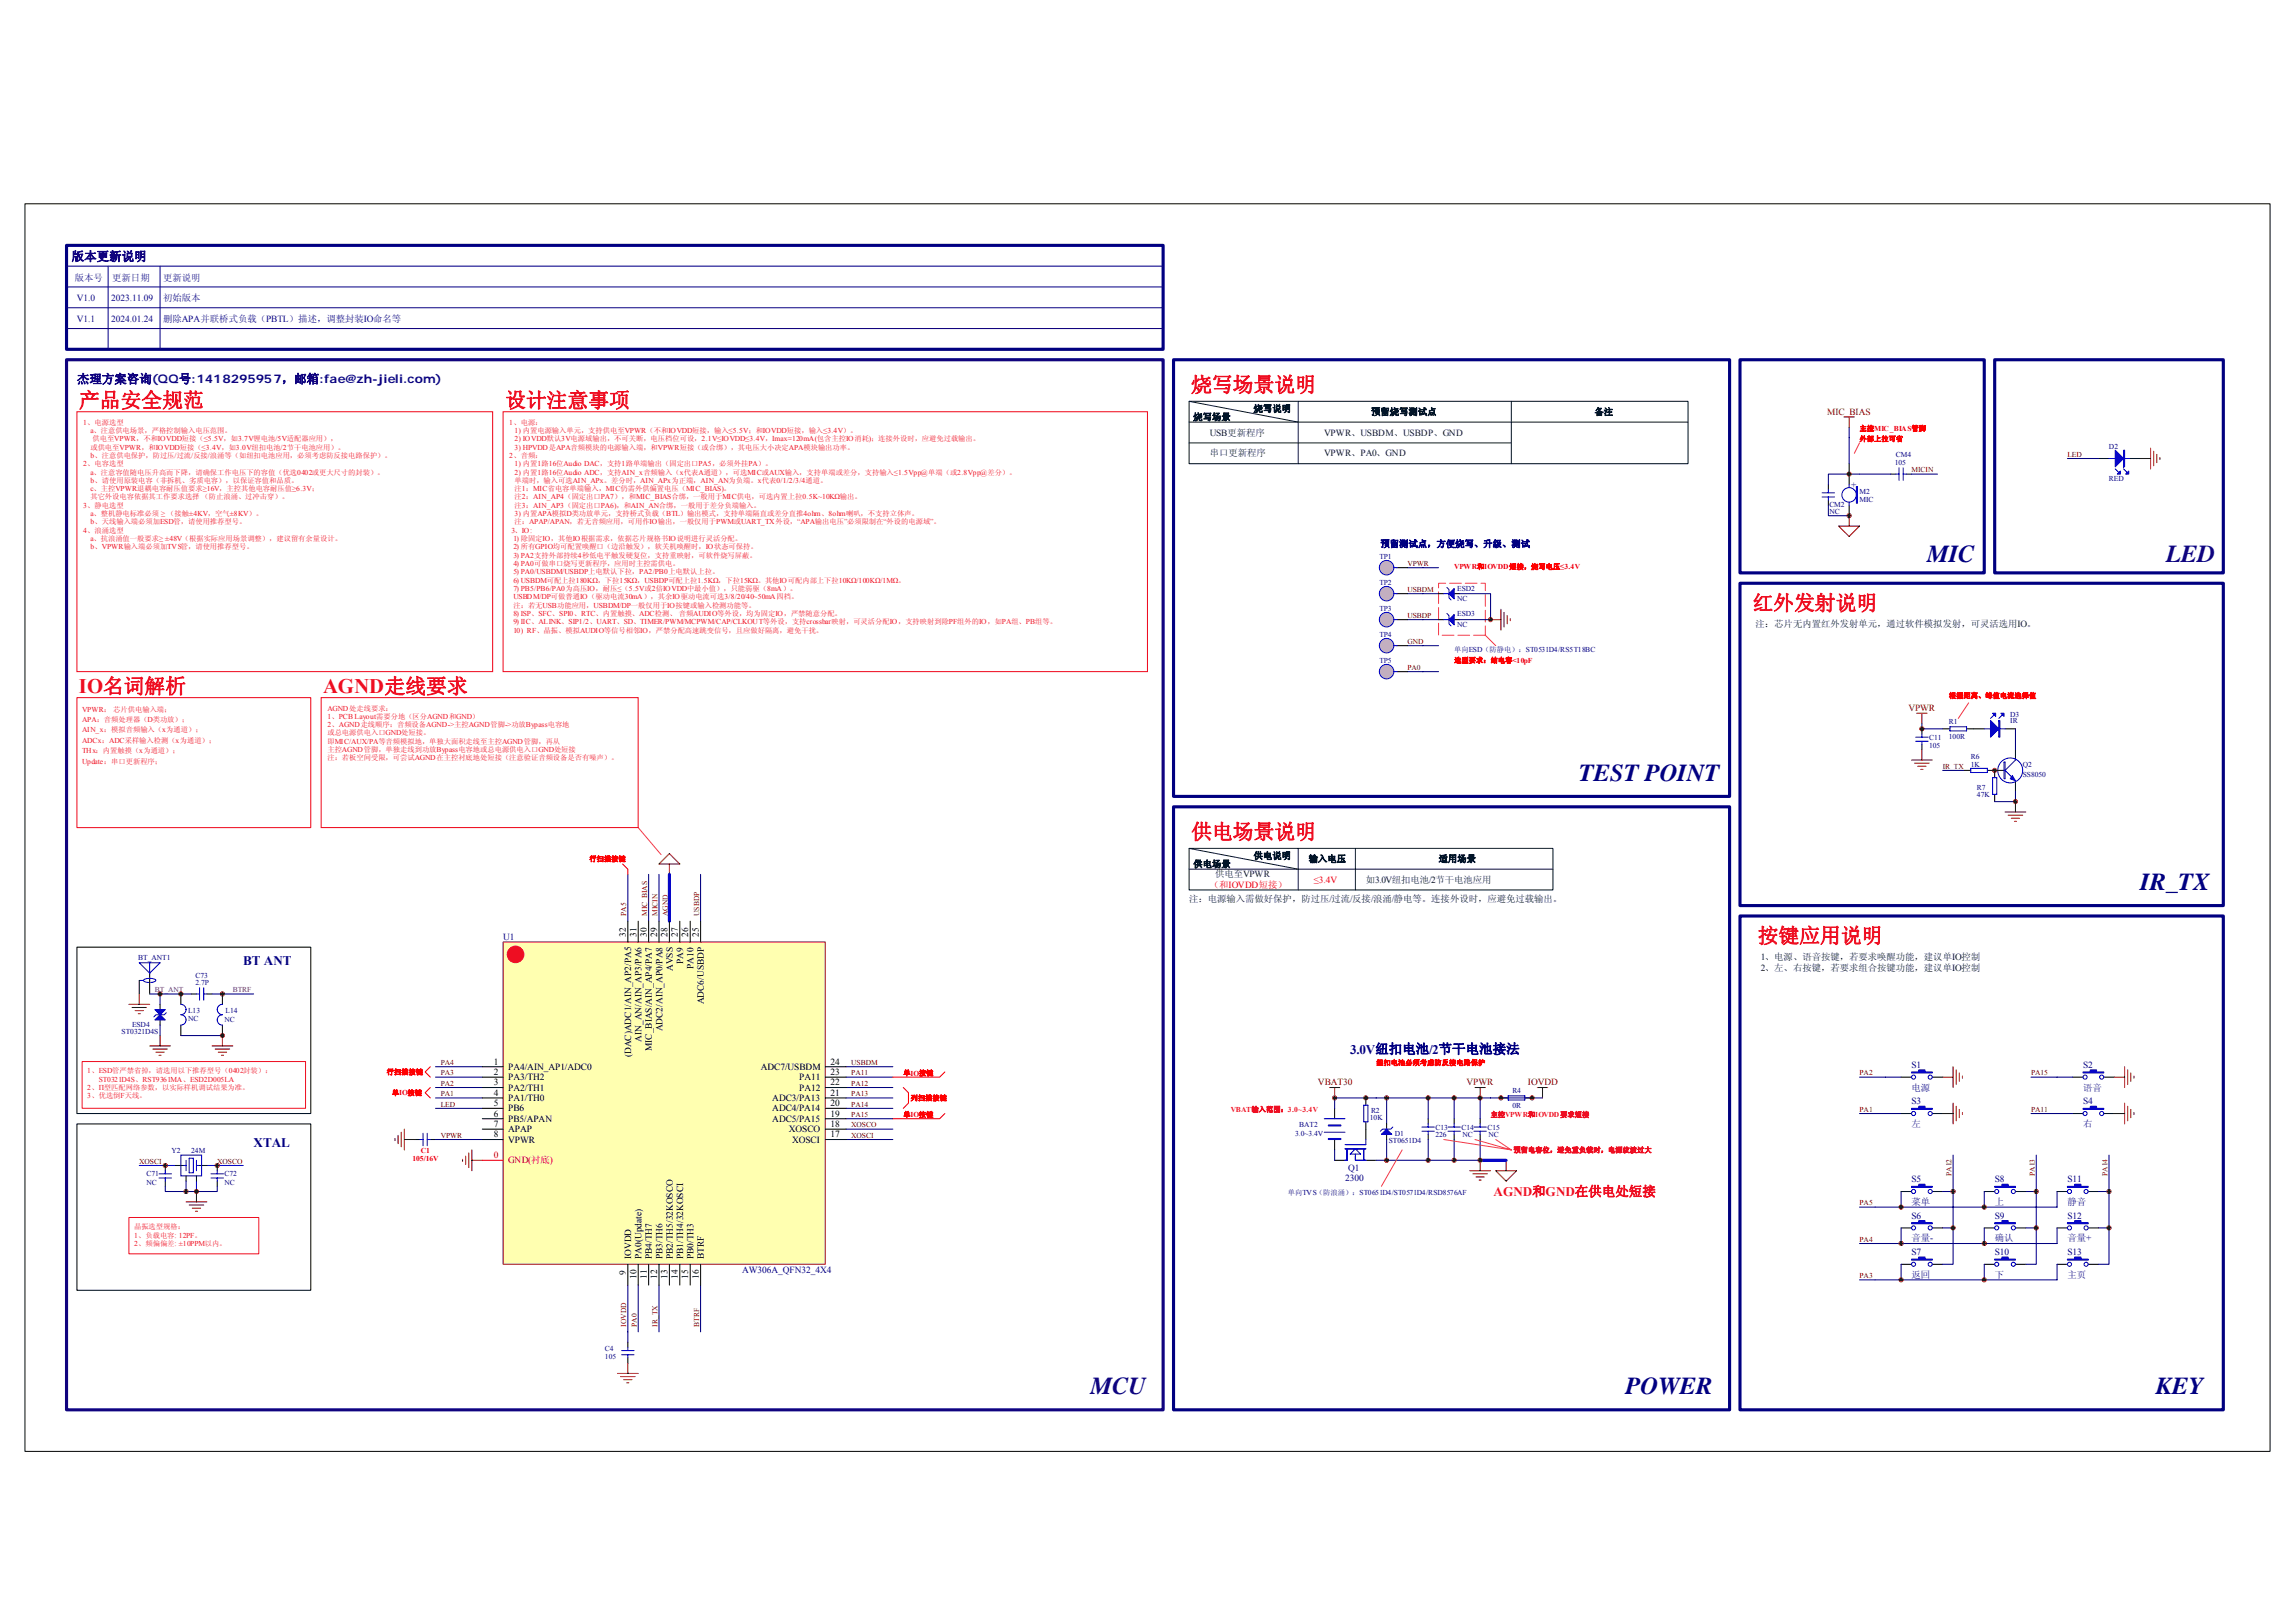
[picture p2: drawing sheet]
<svg xmlns="http://www.w3.org/2000/svg" width="1189mm" height="841mm" viewBox="0 0 1189 841" stroke-linecap="round" stroke-linejoin="round" font-family="sans-serif">
<defs><g id="words">
<g font-size="12.6" fill="#000080">
<text x="999" y="291">MIC</text>
<text x="818" y="405">TEST POINT</text>
<text x="1109" y="461">IR_TX</text>
<text x="842" y="722">POWER</text>
<text x="1117" y="722">KEY</text>
</g>
<g font-size="12.6" fill="#11037e">
<text x="1123" y="291">LED</text>
<text x="565" y="722">MCU</text>
</g>
<g font-size="10.8" fill="#ee0e22">
<text x="617" y="203">烧写场景说明</text>
<text x="41" y="211">产品安全规范</text>
<text x="262" y="211">设计注意事项</text>
<text x="908" y="316">红外发射说明</text>
<text x="617" y="435">供电场景说明</text>
<text x="911" y="489">按键应用说明</text>
</g>
<g font-size="10.7" fill="#ee0e22">
<text x="41" y="359">IO名词解析</text>
<text x="168" y="359">AGND走线要求</text>
</g>
<g font-size="6.8" fill="#000080">
<text x="126" y="500">BT ANT</text>
<text x="700" y="546">3.0V纽扣电池/2节干电池接法</text>
<text x="131" y="594">XTAL</text>
</g>
<text font-size="6.8" fill="#ee0e22" x="774" y="620">AGND和GND在供电处短接</text>
<g font-size="6.5" fill="#11037e">
<text x="37" y="135">版本更新说明</text>
<text x="40" y="199">杰理方案咨询(QQ号:1418295957，邮箱:fae@zh-jieli.com)</text>
</g>
<g font-size="4.9" fill="#11037e">
<text x="40" y="156">V1.0</text>
<text x="58" y="156">2023.11.09</text>
<text x="40" y="167">V1.1</text>
<text x="58" y="167">2024.01.24</text>
</g>
<g font-size="4.9" fill="#800000">
<text x="947" y="215">MIC_BIAS</text>
<text x="989" y="369">VPWR</text>
<text x="683" y="562">VBAT30</text>
<text x="760" y="562">VPWR</text>
<text x="792" y="562">IOVDD</text>
</g>
<g font-size="4.9" fill="#001b31">
<text x="627" y="226">USB更新程序</text>
<text x="686" y="226">VPWR、USBDM、USBDP、GND</text>
<text x="686" y="237">VPWR、PA0、GND</text>
<text x="913" y="497">1、电源、语音按键，若要求唤醒功能，建议单IO控制</text>
<text x="913" y="503">2、左、右按键，若要求组合按键功能，建议单IO控制</text>
</g>
<g font-size="4.9" fill="#000080">
<text x="959" y="253">+</text>
<text x="261" y="487">U1</text>
<text x="991" y="553">S1</text>
<text x="1080" y="553">S2</text>
<text x="991" y="572">S3</text>
<text x="1080" y="572">S4</text>
<text x="699" y="607">Q1</text>
<text x="697" y="612">2300</text>
<text x="991" y="613">S5</text>
<text x="1034" y="613">S8</text>
<text x="1071" y="613">S11</text>
<text x="991" y="631">S6</text>
<text x="1034" y="631">S9</text>
<text x="1071" y="631">S12</text>
<text x="991" y="650">S7</text>
<text x="1034" y="650">S10</text>
<text x="1071" y="650">S13</text>
<text x="385" y="659">AW306A_QFN32_4X4</text>
</g>
<text font-size="4.9" fill="#f00" x="681" y="457">≤3.4V</text>
<g font-size="4.9">
<text x="324" y="485" transform="rotate(-90 324 485)">32</text>
<text x="330" y="485" transform="rotate(-90 330 485)">31</text>
<text x="335" y="485" transform="rotate(-90 335 485)">30</text>
<text x="341" y="485" transform="rotate(-90 341 485)">29</text>
<text x="346" y="485" transform="rotate(-90 346 485)">28</text>
<text x="351" y="485" transform="rotate(-90 351 485)">27</text>
<text x="357" y="485" transform="rotate(-90 357 485)">26</text>
<text x="362" y="485" transform="rotate(-90 362 485)">25</text>
<text x="349" y="503" transform="rotate(-90 349 503)">AVSS</text>
<text x="354" y="499" transform="rotate(-90 354 499)">PA9</text>
<text x="359" y="502" transform="rotate(-90 359 502)">PA10</text>
<text x="365" y="520" transform="rotate(-90 365 520)">ADC6/USBDP</text>
<text x="332" y="540" transform="rotate(-90 332 540)">AIN_AN/AIN_AP3/PA6</text>
<text x="343" y="534" transform="rotate(-90 343 534)">ADC2/AIN_AP0/PA8</text>
<text x="338" y="545" transform="rotate(-90 338 545)">MIC_BIAS/AIN_AP4/PA7</text>
<text x="256" y="552">1</text>
<text x="327" y="548" transform="rotate(-90 327 548)">(DAC)ADC1/AIN_AP2/PA5</text>
<text x="430" y="552">24</text>
<text x="256" y="557">2</text>
<text x="263" y="554">PA4/AIN_AP1/ADC0</text>
<text x="394" y="554">ADC7/USBDM</text>
<text x="430" y="557">23</text>
<text x="256" y="562">3</text>
<text x="263" y="560">PA3/TH2</text>
<text x="414" y="560">PA11</text>
<text x="430" y="562">22</text>
<text x="256" y="568">4</text>
<text x="263" y="565">PA2/TH1</text>
<text x="414" y="565">PA12</text>
<text x="430" y="568">21</text>
<text x="256" y="573">5</text>
<text x="263" y="571">PA1/TH0</text>
<text x="263" y="576">PB6</text>
<text x="400" y="576">ADC4/PA14</text>
<text x="400" y="571">ADC3/PA13</text>
<text x="430" y="573">20</text>
<text x="256" y="579">6</text>
<text x="263" y="581">PB5/APAN</text>
<text x="400" y="581">ADC5/PA15</text>
<text x="430" y="579">19</text>
<text x="256" y="584">7</text>
<text x="263" y="587">APAP</text>
<text x="409" y="587">XOSCO</text>
<text x="430" y="584">18</text>
<text x="256" y="589">8</text>
<text x="263" y="592">VPWR</text>
<text x="410" y="592">XOSCI</text>
<text x="430" y="589">17</text>
<text x="327" y="652" transform="rotate(-90 327 652)">IOVDD</text>
<text x="332" y="652" transform="rotate(-90 332 652)">PA0(Update)</text>
<text x="338" y="652" transform="rotate(-90 338 652)">PB4/TH7</text>
<text x="343" y="652" transform="rotate(-90 343 652)">PB3/TH6</text>
<text x="349" y="652" transform="rotate(-90 349 652)">PB2/TH5/32KOSCO</text>
<text x="354" y="652" transform="rotate(-90 354 652)">PB1/TH4/32KOSCI</text>
<text x="359" y="652" transform="rotate(-90 359 652)">PB0/TH3</text>
<text x="365" y="652" transform="rotate(-90 365 652)">BTRF</text>
<text x="324" y="661" transform="rotate(-90 324 661)">9</text>
<text x="330" y="663" transform="rotate(-90 330 663)">10</text>
<text x="335" y="663" transform="rotate(-90 335 663)">11</text>
<text x="341" y="663" transform="rotate(-90 341 663)">12</text>
<text x="346" y="663" transform="rotate(-90 346 663)">13</text>
<text x="351" y="663" transform="rotate(-90 351 663)">14</text>
<text x="357" y="663" transform="rotate(-90 357 663)">15</text>
<text x="362" y="663" transform="rotate(-90 362 663)">16</text>
</g>
<g font-size="4.9" fill="#bf0000">
<text x="256" y="600">0</text>
<text x="263" y="603">GND(衬底)</text>
</g>
<g font-size="4.8" fill="#11037e">
<text x="39" y="145">版本号</text>
<text x="58" y="145">更新日期</text>
<text x="85" y="145">更新说明</text>
<text x="85" y="156">初始版本</text>
<text x="85" y="167">删除APA并联桥式负载（PBTL）描述，调整封装IO命名等</text>
</g>
<g font-size="4.8" fill="#001b31">
<text x="650" y="213">烧写说明</text>
<text x="711" y="215">预留烧写测试点</text>
<text x="826" y="215">备注</text>
<text x="618" y="218">烧写场景</text>
<text x="627" y="237">串口更新程序</text>
<text x="910" y="325">注：芯片无内置红外发射单元，通过软件模拟发射，可灵活选用IO。</text>
<text x="618" y="449">供电场景</text>
<text x="650" y="445">供电说明</text>
<text x="678" y="447">输入电压</text>
<text x="746" y="447">适用场景</text>
<text x="630" y="455">供电至VPWR</text>
<text x="708" y="457">如3.0V纽扣电池/2节干电池应用</text>
<text x="616" y="468">注：电源输入需做好保护，防过压/过流/反接/浪涌/静电等。连接外设时，应避免过载输出。</text>
</g>
<g font-size="4.8" fill="#000080">
<text x="715" y="283">预留测试点，方便烧写、升级、测试</text>
<text x="991" y="565">电源</text>
<text x="1080" y="565">语音</text>
<text x="991" y="584">左</text>
<text x="1080" y="584">右</text>
<text x="991" y="624">菜单</text>
<text x="1034" y="624">上</text>
<text x="1071" y="624">静音</text>
<text x="991" y="643">音量-</text>
<text x="1034" y="643">确认</text>
<text x="1071" y="643">音量+</text>
<text x="991" y="662">返回</text>
<text x="1034" y="662">下</text>
<text x="1071" y="662">主页</text>
</g>
<text font-size="4.8" fill="#f00" x="627" y="460">（和IOVDD短接）</text>
<g font-size="3.9" fill="#ee0e22">
<text x="43" y="220">1、电源选型</text>
<text x="264" y="220">1、电源：</text>
<text x="47" y="224">a、注意供电场景，严格控制输入电压范围。</text>
<text x="267" y="224">1) 内置电源输入单元，支持供电至VPWR（不和IOVDD短接，输入≤5.5V；和IOVDD短接，输入≤3.4V）。</text>
<text x="267" y="229">2) IOVDD默认3V电源域输出，不可关断，电压档位可设，2.1V≤IOVDD≤3.4V，Imax≈120mA(包含主控IO消耗)；连接外设时，应避免过载输出。</text>
<text x="267" y="233">3) HPVDD是APA音频模块的电源输入端，和VPWR短接（或合绑），其电压大小决定APA模块输出功率。</text>
<text x="47" y="237">b、注意供电保护，防过压/过流/反接/浪涌等（如纽扣电池应用，必须考虑防反接电路保护）。</text>
<text x="264" y="237">2、音频：</text>
<text x="43" y="242">2、电容选型</text>
<text x="47" y="246">a、注意容值随电压升高而下降，请确保工作电压下的容值（优选0402或更大尺寸的封装）。</text>
<text x="267" y="242">1) 内置1路16位Audio DAC，支持1路单端输出（固定出口PA5，必须外挂PA）。</text>
<text x="267" y="246">2) 内置1路16位Audio ADC，支持AIN_x音频输入（x代表A通道），可选MIC或AUX输入，支持单端或差分，支持输入≤1.5Vpp@单端（或2.8Vpp@差分）。</text>
<text x="47" y="250">b、请使用原装电容（非拆机、劣质电容），以保证容值和品质。</text>
<text x="47" y="255">c、主控VPWR退耦电容耐压值要求≥16V，主控其他电容耐压值≥6.3V；</text>
<text x="43" y="263">3、静电选型</text>
<text x="47" y="267">a、整机静电标准必须 ≥ （接触±4KV，空气±8KV）。</text>
<text x="267" y="267">3) 内置APA模拟D类功放单元，支持桥式负载（BTL）输出模式，支持单端隔直或差分直推4ohm、8ohm喇叭，不支持立体声。</text>
<text x="47" y="272">b、天线输入端必须加ESD管，请使用推荐型号。</text>
<text x="43" y="276">4、浪涌选型</text>
<text x="47" y="280">a、抗浪涌值一般要求≥ ±48V（根据实际应用场景调整），建议留有余量设计。</text>
<text x="265" y="276">3、IO:</text>
<text x="266" y="280">1) 除固定IO，其他IO根据需求，依据芯片规格书IO说明进行灵活分配。</text>
<text x="47" y="285">b、VPWR输入端必须加TVS管，请使用推荐型号。</text>
<text x="266" y="285">2) 所有GPIO均可配置唤醒口（边沿触发），软关机唤醒时，IO状态可保持。</text>
<text x="266" y="289">3) PA2支持外部持续4秒低电平触发硬复位，支持重映射，可软件烧写屏蔽。</text>
<text x="266" y="293">4) PA0可做串口烧写更新程序，应用时主控需供电。</text>
<text x="266" y="298">5) PA0/USBDM/USBDP上电默认下拉，PA2/PB0上电默认上拉。</text>
<text x="266" y="302">6) USBDM可配上拉180KΩ，下拉15KΩ，USBDP可配上拉1.5KΩ，下拉15KΩ。其他IO可配内部上下拉10KΩ/100KΩ/1MΩ。</text>
<text x="266" y="306">7) PB5/PB6/PA0为高压IO，耐压≤（5.5V或2倍IOVDD中最小值），只能弱驱（8mA）。</text>
<text x="266" y="311">USBDM/DP可做普通IO（驱动电流30mA），其余IO驱动电流可选3/8/20/40~50mA四档。</text>
<text x="266" y="319">8) ISP、SFC、SPI0、RTC、内置触摸、ADC检测、 音频AUDIO等外设，均为固定IO，严禁随意分配。</text>
<text x="266" y="323">9) IIC、ALINK、SIP1/2、UART、SD、TIMER/PWM/MCPWM/CAP/CLKOUT等外设，支持crossbar映射，可灵活分配IO，支持映射到除PF组外的IO，如PA组、PB组等。</text>
<text x="266" y="328">10) RF、晶振、模拟AUDIO等信号相邻IO，严禁分配高速跳变信号，且应做好隔离，避免干扰。</text>
<text x="43" y="369">VPWR： 芯片供电输入端；</text>
<text x="170" y="368">AGND处走线要求：</text>
<text x="43" y="374">APA：音频处理器（D类功放）；</text>
<text x="170" y="373">1、PCB Layout需要分地（区分AGND和GND）</text>
<text x="170" y="377">2、AGND走线顺序：音频设备AGND-&gt;主控AGND管脚-&gt;功放Bypass电容地</text>
<text x="43" y="380">AIN_x：模拟音频输入（x为通道）；</text>
<text x="43" y="385">ADCx：ADC采样输入检测（x为通道）；</text>
<text x="43" y="390">THx：内置触摸（x为通道）；</text>
<text x="43" y="396">Update：串口更新程序；</text>
<text x="45" y="556">1、ESD管严禁省掉，请选用以下推荐型号（0402封装）：</text>
<text x="51" y="561">ST0321D4S、RST9361MA、ESD2D005LA</text>
<text x="45" y="569">3、优选倒F天线。</text>
<text x="45" y="565">2、Π型匹配网络参数，以实际样机调试结果为准。</text>
<text x="638" y="576">VBAT输入范围：3.0~3.4V</text>
<text x="69" y="641">1、负载电容: 12PF。</text>
<text x="69" y="646">2、频偏偏差: ±10PPM以内。</text>
</g>
<g font-size="3.9" fill="#000080">
<text x="1093" y="232">D2</text>
<text x="983" y="237">CM4</text>
<text x="982" y="241">105</text>
<text x="1093" y="249">RED</text>
<text x="964" y="256">M2</text>
<text x="948" y="263">CM2</text>
<text x="964" y="260">MIC</text>
<text x="948" y="266">NC</text>
<text x="715" y="290">TP1</text>
<text x="715" y="303">TP2</text>
<text x="755" y="306">ESD2</text>
<text x="755" y="312">NC</text>
<text x="715" y="316">TP3</text>
<text x="755" y="319">ESD3</text>
<text x="715" y="330">TP4</text>
<text x="755" y="325">NC</text>
<text x="715" y="343">TP5</text>
<text x="1042" y="371">D3</text>
<text x="1010" y="375">R1</text>
<text x="1042" y="375">IR</text>
<text x="1000" y="383">C11</text>
<text x="1010" y="383">100R</text>
<text x="1000" y="388">105</text>
<text x="1021" y="394">R6</text>
<text x="1021" y="397">1K</text>
<text x="1048" y="397">Q2</text>
<text x="1048" y="403">SS8050</text>
<text x="1025" y="409">R7</text>
<text x="1025" y="413">47K</text>
<text x="72" y="498">BT_ANT1</text>
<text x="101" y="507">C73</text>
<text x="97" y="525">L13</text>
<text x="117" y="525">L14</text>
<text x="68" y="532">ESD4</text>
<text x="97" y="529">NC</text>
<text x="116" y="530">NC</text>
<text x="63" y="536">ST0321D4S</text>
<text x="784" y="566">R4</text>
<text x="784" y="574">0R</text>
<text x="710" y="580">10K</text>
<text x="711" y="577">R2</text>
<text x="673" y="584">BAT2</text>
<text x="744" y="585">C13</text>
<text x="757" y="585">C14</text>
<text x="771" y="585">C15</text>
<text x="671" y="589">3.0~3.4V</text>
<text x="720" y="592">ST0651D4</text>
<text x="723" y="589">D1</text>
<text x="744" y="589">226</text>
<text x="758" y="589">NC</text>
<text x="771" y="589">NC</text>
<text x="89" y="598">Y2</text>
<text x="99" y="598">24M</text>
<text x="76" y="610">C71</text>
<text x="116" y="610">C72</text>
<text x="76" y="614">NC</text>
<text x="116" y="614">NC</text>
</g>
<g font-size="3.9" fill="#800000">
<text x="1071" y="237">LED</text>
<text x="991" y="245">MICIN</text>
<text x="729" y="293">VPWR</text>
<text x="729" y="307">USBDM</text>
<text x="729" y="320">USBDP</text>
<text x="729" y="334">GND</text>
<text x="729" y="347">PA0</text>
<text x="1007" y="398">IR_TX</text>
<text x="325" y="475" transform="rotate(-90 325 475)">PA5</text>
<text x="335" y="475" transform="rotate(-90 335 475)">MIC_BIAS</text>
<text x="341" y="475" transform="rotate(-90 341 475)">MICIN</text>
<text x="346" y="475" transform="rotate(-90 346 475)">AGND</text>
<text x="362" y="475" transform="rotate(-90 362 475)">USBDP</text>
<text x="228" y="552">PA4</text>
<text x="441" y="552">USBDM</text>
<text x="228" y="557">PA3</text>
<text x="441" y="557">PA11</text>
<text x="964" y="557">PA2</text>
<text x="1053" y="557">PA15</text>
<text x="228" y="563">PA2</text>
<text x="441" y="563">PA12</text>
<text x="228" y="568">PA1</text>
<text x="441" y="568">PA13</text>
<text x="228" y="573">LED</text>
<text x="441" y="573">PA14</text>
<text x="441" y="579">PA15</text>
<text x="964" y="576">PA1</text>
<text x="1053" y="576">PA11</text>
<text x="441" y="584">XOSCO</text>
<text x="228" y="590">VPWR</text>
<text x="441" y="590">XOSCI</text>
<text x="72" y="603">XOSCI</text>
<text x="113" y="603">XOSCO</text>
<text x="1011" y="609" transform="rotate(-90 1011 609)">PA12</text>
<text x="1055" y="609" transform="rotate(-90 1055 609)">PA13</text>
<text x="1092" y="609" transform="rotate(-90 1092 609)">PA14</text>
<text x="964" y="625">PA5</text>
<text x="964" y="644">PA4</text>
<text x="964" y="662">PA3</text>
<text x="325" y="687" transform="rotate(-90 325 687)">IOVDD</text>
<text x="330" y="687" transform="rotate(-90 330 687)">PA0</text>
<text x="341" y="687" transform="rotate(-90 341 687)">IR_TX</text>
<text x="362" y="687" transform="rotate(-90 362 687)">BTRF</text>
</g>
<g font-size="3.9" fill="#f00">
<text x="754" y="295">VPWR和IOVDD短接，烧写电压≤3.4V</text>
<text x="218" y="598">C1</text>
<text x="214" y="602">105/16V</text>
</g>
<g font-size="3.9" fill="#7c0089">
<text x="80" y="514">BT_ANT</text>
<text x="121" y="514">BTRF</text>
</g>
<g font-size="3.9" fill="#11037e">
<text x="101" y="510">2.7P</text>
<text x="314" y="700">C4</text>
<text x="314" y="704">105</text>
</g>
<g font-size="3.8" fill="#f00">
<text x="964" y="223">主控MIC_BIAS管脚</text>
<text x="964" y="229">外部上拉可省</text>
<text x="754" y="343">选型要求：结电容&lt;10pF</text>
<text x="1010" y="362">根据距离、峰值电流选择值</text>
<text x="305" y="446">行扫描按键</text>
<text x="713" y="552">纽扣电池必须考虑防反接电路保护</text>
<text x="200" y="557">行扫描按键</text>
<text x="468" y="557">单IO按键</text>
<text x="203" y="568">单IO按键</text>
<text x="472" y="570">列扫描按键</text>
<text x="468" y="579">单IO按键</text>
</g>
<g font-size="3.8" fill="#ee0e22">
<text x="47" y="233">或供电至VPWR，和IOVDD短接（≤3.4V，如3.0V纽扣电池/2节干电池应用）。</text>
<text x="48" y="229">供电至VPWR，不和IOVDD短接（≤5.5V，如3.7V锂电池/5V适配器应用），</text>
<text x="267" y="250">单端时，输入可选AIN_APx。差分时，AIN_APx为正端，AIN_AN为负端。x代表0/1/2/3/4通道。</text>
<text x="267" y="255">注1：MIC省电容单端输入，MIC仍需外供偏置电压（MIC_BIAS)。</text>
<text x="47" y="259">其它外设电容依据其工作要求选择 （防止浪涌、过冲击穿）。</text>
<text x="267" y="259">注2：AIN_AP4（固定出口PA7），和MIC_BIAS合绑，一般用于MIC供电，可选内置上拉0.5K~10KΩ输出。</text>
<text x="267" y="263">注3：AIN_AP3（固定出口PA6)，和AIN_AN合绑，一般用于差分负端输入。</text>
<text x="267" y="272">注：APAP/APAN，若无音频应用，可用作IO输出，一般仅用于PWM或UART_TX外设，“APA输出电压”必须限制在“外设的电源域”。</text>
<text x="266" y="315">注：若无USB功能应用，USBDM/DP一般仅用于IO按键或输入检测功能等。</text>
<text x="170" y="381">或总电源供电入口GND处短接。</text>
<text x="170" y="385">即MIC/AUX/PA等音频模拟地，单独大面积走线至主控AGND管脚，再从</text>
<text x="170" y="390">主控AGND管脚，单独走线到功放Bypass电容地或总电源供电入口GND处短接</text>
<text x="170" y="394">注：若板空间受限，可尝试AGND在主控衬底地处短接（注意验证音频设备是否有噪声）。</text>
<text x="772" y="579">主控VPWR和IOVDD要求短接</text>
<text x="784" y="597">预留电容位，避免重负载时，电源纹波过大</text>
<text x="69" y="637">晶振选型规格：</text>
</g>
<g font-size="3.8" fill="#000080">
<text x="754" y="338">单向ESD（防静电）：ST0531D4/RS5T18BC</text>
<text x="667" y="619">单向TVS（防浪涌）：ST0651D4/ST0571D4/RSD8576AF</text>
</g>
</g></defs>
<path d="M13 106h1163v646h-1163z" fill="none" stroke="#000" stroke-width=".52"/>
<g fill="none" stroke="#800000" stroke-width=".54">
<path d="M956 216h5M958 216v5M1109 238h6M1115 232v11M1116 234v7M1118 235v5M1119 237v1M953 273h11l-6 5zM958 267v6M993 370h6M996 370v5M991 394h10"/>
<path d="M992 395h8M994 397h4M995 399h2M996 388v6M1045 415v6M1039 421h11M1041 422h7M1042 424h5M1044 426h1M347 442l5 6h-10zM347 448v5M72 515v5"/>
<path d="M67 520h11M68 522h8M70 524h4M72 525h1M83 537v5M115 537v5M78 542h10M79 544h8M81 545h4M82 547h2M110 542h11M112 544h7"/>
<path d="M113 545h4M115 547h1M689 564h5M692 564v5M764 564h6M767 564v5M797 564h5M799 564v5M205 590v1M206 588v5M208 587v7M210 585v11"/>
<path d="M210 590h5M241 599v4M243 597v8M245 596v11M102 617v6M240 601v1M245 601h5M96 623h11M98 624h8M100 626h4M101 628h1M320 712h11"/>
<path d="M322 713h7M323 715h5M325 717h1M325 706v6"/>
</g>
<g fill="none" stroke="#000" stroke-width=".54">
<path d="M1088 238h5M1104 238h5M948 251v3M948 259v3M958 240v11M980 246h3M988 246h3M958 262v5M996 378v2M1007 378h4M1019 378h9M1039 378h6"/>
<path d="M996 386v2M1018 399h3M1030 399h9M1034 399v4M1045 388v6M1034 412v3M1045 405v5M40 491h121v86h-121zM72 508v7M78 504v11M94 515v5M99 515h3"/>
<path d="M107 515h3M115 515v5M83 520v3M83 529v2M94 531v6M115 531v6M985 558h6M1001 558h6M1074 558h6M1090 558h6M692 574v6M708 569v4"/>
<path d="M740 580v2M754 580v2M767 580v2M778 569h4M790 569h4M985 577h6M1001 577h6M1074 577h6M1090 577h6M40 582h121v87h-121zM215 590h3M223 590h3"/>
<path d="M692 590v6M708 581v9M719 582v3M719 588v2M740 588v2M754 588v2M767 588v2M86 604v3M86 612v3M91 604h4M96 609v3M102 609v3"/>
<path d="M103 604h4M113 604v3M113 612v3M692 601h5M708 601h5M985 617h6M1001 617h6M1028 617h6M1045 617h5M1066 617h5M1082 617h6M985 636h6"/>
<path d="M1001 636h6M1028 636h6M1045 636h5M1066 636h5M1082 636h6M985 655h6M1001 655h6M1028 655h6M1045 655h5M1066 655h5M1082 655h6M325 696v2"/>
<path d="M325 704v2"/>
</g>
<g fill="none" stroke="#00f" stroke-width=".54">
<path d="M1093 238h11M944 258h7M944 255h7M948 254v1M948 258v1M958 251v2M983 246h1M984 242v7M986 246h2M986 242v7M1096 243l2 2M1101 243l2 2"/>
<path d="M958 260v2M1011 377h8v2h-8zM1028 378h11M1034 370l-2 2M1038 370l-2 2M993 384h6M993 382h6M996 380v2M996 384v2M1021 398h9v2h-9zM1039 395v9zM1045 394l-6 5 6 6"/>
<path d="M1033 403h2v9h-2zM1047 402a6 6 0 0 0-5-9 6 6 0 0 0-6 9 6 6 0 0 0 11 1M72 499h11l-5 5zM78 499v5M77 509l-3-1a4 4 0 0 1 7 0l-3 1M102 515h1M103 512v6M106 515h1M106 512v6M86 525l-1 1h-4l-1 1M94 520a2.7 2.7 0 0 1 2 3 2.7 2.7 0 0 1-2 3 2.7 2.7 0 0 1 2 3 2.7 2.7 0 0 1-2 2M115 520a2.7 2.7 0 0 0-2 3 2.7 2.7 0 0 0 2 3 2.7 2.7 0 0 0-2 3 2.7 2.7 0 0 0 2 2"/>
<path d="M686 580h11M707 573h2v8h-2zM782 568h8v2h-8zM218 590h1M219 587v7M221 590h2M221 587v7M686 587h11M697 595h11M698 595v6h-1M702 598v3h6M702 595l3 3h-5z"/>
<path d="M707 595v6M708 590v3h-11M722 584l-1 1h-5l-1 1M737 584h6M737 586h6M740 582v2M740 586v2M750 584h7M750 586h7M754 582v2M754 586v2M764 584h6"/>
<path d="M764 586h6M767 582v2M767 586v2M82 610h7M82 608h7M86 607v1M86 610v2M95 604h1M96 601v6M98 600h2v8h-2zM102 601v6M102 604h1"/>
<path d="M109 610h7M109 608h7M113 607v1M113 610v2M322 700h7M325 698v2M322 702h7M325 702v2"/>
<circle cx="958" cy="256" r="4"/>
<circle cx="992" cy="558" r="1.1"/>
<circle cx="1000" cy="558" r="1.1"/>
<circle cx="1081" cy="558" r="1.1"/>
<circle cx="1089" cy="558" r="1.1"/>
<circle cx="992" cy="577" r="1.1"/>
<circle cx="1000" cy="577" r="1.1"/>
<circle cx="1081" cy="577" r="1.1"/>
<circle cx="1089" cy="577" r="1.1"/>
<circle cx="992" cy="617" r="1.1"/>
<circle cx="1000" cy="617" r="1.1"/>
<circle cx="1035" cy="617" r="1.1"/>
<circle cx="1043" cy="617" r="1.1"/>
<circle cx="1073" cy="617" r="1.1"/>
<circle cx="1081" cy="617" r="1.1"/>
<circle cx="992" cy="636" r="1.1"/>
<circle cx="1000" cy="636" r="1.1"/>
<circle cx="1035" cy="636" r="1.1"/>
<circle cx="1043" cy="636" r="1.1"/>
<circle cx="1073" cy="636" r="1.1"/>
<circle cx="1081" cy="636" r="1.1"/>
<circle cx="992" cy="655" r="1.1"/>
<circle cx="1000" cy="655" r="1.1"/>
<circle cx="1035" cy="655" r="1.1"/>
<circle cx="1043" cy="655" r="1.1"/>
<circle cx="1073" cy="655" r="1.1"/>
<circle cx="1081" cy="655" r="1.1"/>
</g>
<g fill="#00f" stroke="#00f" stroke-width=".54">
<path d="M1096 233l5 5-5 4z"/>
<path d="M1102 246l1-2v2z"/>
<path d="M1097 246l2-2v2z"/>
<path d="M1032 373l4 5-4 4z"/>
<path d="M1037 370h2v1z"/>
<path d="M1033 370h1v1z"/>
<path d="M1043 402l2 3-3-1z"/>
<path d="M83 526l3 3h-6z"/>
<path d="M80 523h6l-3 3z"/>
<path d="M716 588l3-3 2 3z"/>
<path d="M1101 233v9v-9z" fill-rule="evenodd"/>
<path d="M1036 373v9z" fill-rule="evenodd"/>
<path d="M991 615h3v-1h4v1h3h-10z" fill-rule="evenodd"/>
<path d="M991 555h3v-1h4v1h3v1h-10z" fill-rule="evenodd"/>
<path d="M1034 615h4v-1h3v1h4h-11z" fill-rule="evenodd"/>
<path d="M1080 555h3v-1h4v1h3v1h-10z" fill-rule="evenodd"/>
<path d="M1071 652h4v-1h3v1h4v1h-11z" fill-rule="evenodd"/>
<path d="M1071 615h4v-1h3v1h4h-11z" fill-rule="evenodd"/>
<path d="M991 574h3v-1h4v1h3v1h-10z" fill-rule="evenodd"/>
<path d="M1080 574h3v-1h4v1h3v1h-10z" fill-rule="evenodd"/>
<path d="M991 634h3v-1h4v1h3h-10z" fill-rule="evenodd"/>
<path d="M1034 652h4v-1h3v1h4v1h-11z" fill-rule="evenodd"/>
<path d="M1034 634h4v-1h3v1h4h-11z" fill-rule="evenodd"/>
<path d="M1071 634h4v-1h3v1h4h-11z" fill-rule="evenodd"/>
<path d="M991 652h3v-1h4v1h3v1h-10z" fill-rule="evenodd"/>
<path d="M962 252h1v9h-1z" fill-rule="evenodd"/>
<path d="M688 583h7h-7z" fill-rule="evenodd"/>
<path d="M688 590h7h-7z" fill-rule="evenodd"/>
</g>
<g fill="none" stroke="#000080" stroke-width=".54">
<path d="M958 221v19M1071 238h17M980 246h-32v5M991 246h13M948 262v5h10M729 294h17M729 308h17M996 375v3h11M1045 378v10M1007 399h11M1045 410v5h-11M363 453v24"/>
<path d="M78 515h21M83 515v5M110 515h21M83 531v6M94 537h21M438 553h25M964 558h21M692 574v-5h27v13M719 569h48v11M740 569v11M754 569v11M767 569h32"/>
<path d="M226 590h24M438 585h25M438 590h25M692 596v5M719 590v11h-6M740 590v11h-21M754 590v11h-14M767 590v11h-13M1012 599v56h-5M1055 599v56h-5M1093 599v56h-5M86 615v2h27v-2"/>
<path d="M985 617v9h81v-9M1007 617h5M1028 617v9M1050 617h5M1088 617h5M964 626h21M985 636v8h81v-8M1007 636h5M1028 636v8M1050 636h5M1088 636h5M964 644h21"/>
<path d="M985 655v8h81v-8M1028 655v8M325 666v30M331 666v24M363 666v24M964 663h21"/>
</g>
<path d="M34 127h569v54h-569zM608 186h288v227h-288zM902 186h126v111h-126zM1034 186h118v111h-118zM902 302h250v167h-250zM608 418h288v313h-288zM902 475h250v256h-250z" fill="none" stroke="#000080" stroke-width="1.6"/>
<path d="M964 230l-3 5" fill="none" stroke="#da2467" stroke-width=".54"/>
<path d="M34 186h569v545h-569z" fill="none" stroke="#11037e" stroke-width="1.6"/>
<path d="M34 138h569M56 138v43M83 138v43M34 149h569M34 159h569M34 170h569" fill="none" stroke="#11037e" stroke-width=".54"/>
<path d="M72 508h2M94 599h10v10h-10zM72 604h19M96 612v5M102 612v5M107 604h19" fill="none" stroke="#0000bf" stroke-width=".54"/>
<path d="M43 550h115v24h-115zM67 631h67v19h-67z" fill="none" stroke="#ee0e22" stroke-width=".52"/>
<path d="M347 453v24" fill="none" stroke="#00f" stroke-width="1.6"/>
<path d="M331 429l12 14M727 596l-11 19" fill="none" stroke="#da2467" stroke-width=".52"/>
<path d="M616 440h189v21h-189z" fill="none" stroke="#001b31" stroke-width=".54"/>
<path d="M616 440l57 10M673 440v21M702 440v21M616 450h189" fill="none" stroke="#001b31" stroke-width=".52"/>
<circle cx="719" cy="294" r="4" fill="#c0c0c0"/>
<circle cx="719" cy="294" r="4" fill="none" stroke="#00f" stroke-width=".52"/>
<path d="M724 294h5" fill="none" stroke="#000" stroke-width=".54"/>
<path d="M722 294h2" fill="none" stroke="#00f" stroke-width=".54"/>
<circle cx="719" cy="308" r="4" fill="#c0c0c0"/>
<circle cx="719" cy="308" r="4" fill="none" stroke="#00f" stroke-width=".52"/>
<path d="M724 308h5" fill="none" stroke="#000" stroke-width=".54"/>
<path d="M722 308h2" fill="none" stroke="#00f" stroke-width=".54"/>
<path d="M729 321h17" fill="none" stroke="#000080" stroke-width=".54"/>
<circle cx="719" cy="321" r="4" fill="#c0c0c0"/>
<circle cx="719" cy="321" r="4" fill="none" stroke="#00f" stroke-width=".52"/>
<path d="M724 321h5" fill="none" stroke="#000" stroke-width=".54"/>
<path d="M722 321h2" fill="none" stroke="#00f" stroke-width=".54"/>
<path d="M729 335h17" fill="none" stroke="#000080" stroke-width=".54"/>
<circle cx="719" cy="335" r="4" fill="#c0c0c0"/>
<circle cx="719" cy="335" r="4" fill="none" stroke="#00f" stroke-width=".52"/>
<path d="M724 335h5" fill="none" stroke="#000" stroke-width=".54"/>
<path d="M722 335h2" fill="none" stroke="#00f" stroke-width=".54"/>
<path d="M729 348h17" fill="none" stroke="#000080" stroke-width=".54"/>
<circle cx="719" cy="348" r="4" fill="#c0c0c0"/>
<circle cx="719" cy="348" r="4" fill="none" stroke="#00f" stroke-width=".52"/>
<path d="M746 308h2M754 308h2M746 321h2M754 321h2M724 348h5" fill="none" stroke="#000" stroke-width=".54"/>
<path d="M748 308h3M750 318l1 1v2M750 304l1 1v3M751 308v2l1 1M748 321h3M751 321v2l1 1M722 348h2" fill="none" stroke="#00f" stroke-width=".54"/>
<path d="M770 329h-24v-27h24v27" fill="none" stroke="#da2467" stroke-width=".52" stroke-dasharray="6.1 2"/>
<g fill="#00f" stroke="#00f" stroke-width=".54">
<path d="M754 318v6l-3-3z"/>
<path d="M754 305v5l-3-2z"/>
</g>
<g fill="none" stroke="#000080" stroke-width=".54">
<path d="M756 308h16v13h-16M325 453v24M336 453v24M342 453v24M226 558h24M226 553h24M438 558h25M1053 558h21M226 564h24M226 569h24M226 574h24M438 564h25"/>
<path d="M438 569h25M438 574h25M438 580h25M964 577h21M1053 577h21M342 666v24"/>
</g>
<g fill="none" stroke="#800000" stroke-width=".54">
<path d="M778 316v10M779 317v8M781 319v4M772 321h6M783 321v1M1007 558h5M1012 553v11M1014 554v8M1015 556v4M1017 558v1M1096 558h5M1101 553v11"/>
<path d="M1103 554v8M1104 556v4M1106 558v1M1007 577h5M1012 572v10M1014 573v8M1015 575v4M1017 576v2M1096 577h5M1101 572v10M1103 573v8M1104 575v4"/>
<path d="M1106 576v2M762 607h10M763 608h8M765 610h4M767 612h1M767 601v6M775 607h11l-5 5zM781 601v6"/>
</g>
<path d="M770 329l5 6M748 590l35 6M764 590l19 6M775 590l8 6" fill="none" stroke="#da2467" stroke-width=".52"/>
<path d="M616 208h259v32h-259z" fill="none" stroke="#001b31" stroke-width=".54"/>
<path d="M616 219h259M616 208l57 11M673 208v32M783 208v32M616 230h167" fill="none" stroke="#001b31" stroke-width=".52"/>
<path d="M323 448l2 2v3M223 553l-3 2 3 3M490 555l-3 3h-24M223 564l-3 2 3 3M468 564l3 2v6l-3 2M490 577l-3 3h-24" fill="none" stroke="#f00" stroke-width=".54"/>
<path d="M1020 364l-5 8" fill="none" stroke="#da2467" stroke-width=".54"/>
<path d="M767 601h14" fill="none" stroke="#00f" stroke-width="1.6"/>
<path d="M40 213h215v135h-215zM261 213h334v135h-334zM40 362h121v67h-121zM166 362h165v67h-165z" fill="none" stroke="#ee0e22" stroke-width=".54"/>
<g fill="#800000" stroke="#800000" stroke-width=".52">
<circle cx="1012" cy="617" r="1.1"/>
<circle cx="1012" cy="636" r="1.1"/>
<circle cx="985" cy="626" r="1.1"/>
<circle cx="985" cy="644" r="1.1"/>
<circle cx="985" cy="663" r="1.1"/>
<circle cx="1028" cy="663" r="1.1"/>
<circle cx="1055" cy="636" r="1.1"/>
<circle cx="1055" cy="617" r="1.1"/>
<circle cx="1093" cy="636" r="1.1"/>
<circle cx="1093" cy="617" r="1.1"/>
<circle cx="1028" cy="626" r="1.1"/>
<circle cx="1028" cy="644" r="1.1"/>
<circle cx="708" cy="569" r="1.1"/>
<circle cx="719" cy="569" r="1.1"/>
<circle cx="719" cy="601" r="1.1"/>
<circle cx="767" cy="569" r="1.1"/>
<circle cx="754" cy="569" r="1.1"/>
<circle cx="740" cy="569" r="1.1"/>
<circle cx="740" cy="601" r="1.1"/>
<circle cx="754" cy="601" r="1.1"/>
<circle cx="767" cy="601" r="1.1"/>
<circle cx="778" cy="569" r="1.1"/>
<circle cx="794" cy="569" r="1.1"/>
</g>
<circle cx="86" cy="604" r="1.1" fill="#800000"/>
<circle cx="86" cy="604" r="1.1" fill="none" stroke="#800000" stroke-width=".52"/>
<circle cx="113" cy="604" r="1.1" fill="#800000"/>
<circle cx="113" cy="604" r="1.1" fill="none" stroke="#800000" stroke-width=".52"/>
<circle cx="115" cy="515" r="1.1" fill="#800000"/>
<circle cx="115" cy="515" r="1.1" fill="none" stroke="#800000" stroke-width=".52"/>
<circle cx="115" cy="537" r="1.1" fill="#800000"/>
<circle cx="115" cy="537" r="1.1" fill="none" stroke="#800000" stroke-width=".52"/>
<circle cx="83" cy="515" r="1.1" fill="#800000"/>
<circle cx="83" cy="515" r="1.1" fill="none" stroke="#800000" stroke-width=".52"/>
<circle cx="94" cy="515" r="1.1" fill="#800000"/>
<circle cx="94" cy="515" r="1.1" fill="none" stroke="#800000" stroke-width=".52"/>
<circle cx="96" cy="617" r="1.1" fill="#800000"/>
<circle cx="96" cy="617" r="1.1" fill="none" stroke="#800000" stroke-width=".52"/>
<circle cx="102" cy="617" r="1.1" fill="#800000"/>
<circle cx="102" cy="617" r="1.1" fill="none" stroke="#800000" stroke-width=".52"/>
<g fill="#800000" stroke="#800000" stroke-width=".52">
<circle cx="772" cy="321" r="1.1"/>
<circle cx="958" cy="246" r="1.1"/>
<circle cx="958" cy="267" r="1.1"/>
<circle cx="1044" cy="415" r="1.1"/>
<circle cx="1034" cy="399" r="1.1"/>
<circle cx="996" cy="378" r="1.1"/>
</g>
<circle cx="692" cy="569" r="1.1" fill="#800000"/>
<circle cx="692" cy="569" r="1.1" fill="none" stroke="#800000" stroke-width=".52"/>
<path d="M261 488h167v167h-167z" fill="#ffffb0"/>
<path d="M261 488h167v167h-167z" fill="none" stroke="#800000" stroke-width=".52"/>
<g fill="none" stroke="#000" stroke-width=".54">
<path d="M325 477v11M331 477v11M336 477v11M342 477v11M347 477v11M352 477v11M358 477v11M363 477v11M250 553h11M250 558h11M428 553h10M428 558h10"/>
<path d="M250 580h11M250 564h11M250 569h11M250 574h11M428 580h10M428 564h10M428 569h10M428 574h10M250 590h11M250 585h11M428 590h10M428 585h10"/>
<path d="M325 655v11M331 655v11M336 655v11M342 655v11M347 655v11M352 655v11M358 655v11M363 655v11"/>
</g>
<circle cx="267" cy="495" r="4" fill="#ee0e22" stroke="#ee0e22" stroke-width=".52"/>
<path d="M250 601h11" fill="none" stroke="#bf0000" stroke-width=".54"/>
<use href="#words"/>
</svg>
